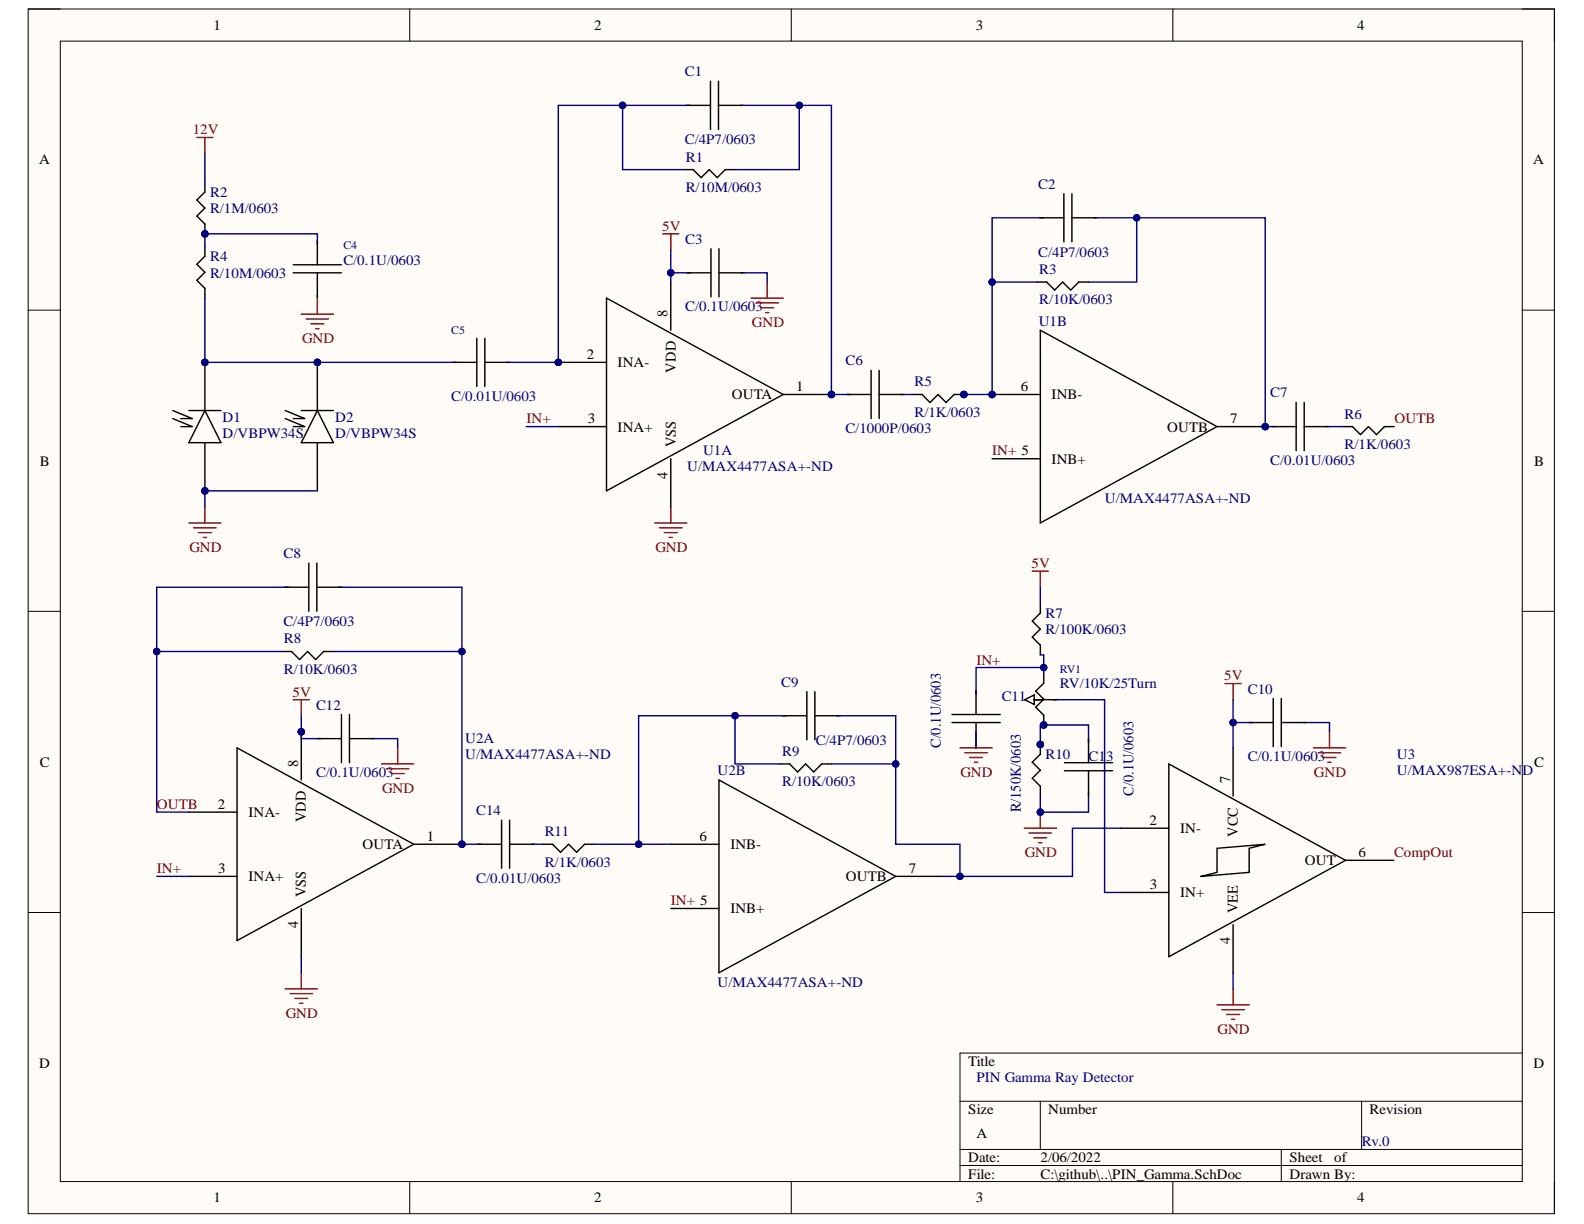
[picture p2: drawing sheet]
<svg xmlns="http://www.w3.org/2000/svg" width="279mm" height="216mm" viewBox="0 0 279 216" stroke-linecap="round" stroke-linejoin="round" font-family="sans-serif">
<defs><g id="words">
<g font-size="2.6">
<text x="117.7" y="56" transform="rotate(-90 117.7 56)">8</text>
<text x="119.2" y="65.7" transform="rotate(-90 119.2 65.7)">VDD</text>
<text x="119.2" y="78.9" transform="rotate(-90 119.2 78.9)">VSS</text>
<text x="117.7" y="84.4" transform="rotate(-90 117.7 84.4)">4</text>
<text x="52.6" y="135.3" transform="rotate(-90 52.6 135.3)">8</text>
<text x="217" y="138.1" transform="rotate(-90 217 138.1)">7</text>
<text x="54" y="145" transform="rotate(-90 54 145)">VDD</text>
<text x="218.3" y="147.6" transform="rotate(-90 218.3 147.6)">VCC</text>
<text x="54" y="158.2" transform="rotate(-90 54 158.2)">VSS</text>
<text x="218.3" y="161.1" transform="rotate(-90 218.3 161.1)">VEE</text>
<text x="52.6" y="163.7" transform="rotate(-90 52.6 163.7)">4</text>
<text x="217" y="166.5" transform="rotate(-90 217 166.5)">4</text>
</g>
<g font-size="2.6" fill="#000080">
<text x="166" y="131.9" transform="rotate(-90 166 131.9)">C/0.1U/0603</text>
<text x="180.1" y="143.3" transform="rotate(-90 180.1 143.3)">R/150K/0603</text>
<text x="200" y="140.4" transform="rotate(-90 200 140.4)">C/0.1U/0603</text>
</g>
<g font-size="2.5">
<text x="37.6" y="5.2">1</text>
<text x="104.8" y="5.2">2</text>
<text x="172.1" y="5.2">3</text>
<text x="239.4" y="5.2">4</text>
<text x="6.9" y="29">A</text>
<text x="270.4" y="29">A</text>
<text x="103.5" y="63.3">2</text>
<text x="108.9" y="64.8">INA-</text>
<text x="129.1" y="70.4">OUTA</text>
<text x="140.4" y="69">1</text>
<text x="180.1" y="69">6</text>
<text x="185.5" y="70.4">INB-</text>
<text x="103.7" y="74.7">3</text>
<text x="108.9" y="76.1">INA+</text>
<text x="205.9" y="76.1">OUTB</text>
<text x="217" y="74.7">7</text>
<text x="7" y="82.1">B</text>
<text x="185.5" y="81.8">INB+</text>
<text x="270.6" y="82.1">B</text>
<text x="7" y="135.2">C</text>
<text x="270.6" y="135.2">C</text>
<text x="38.4" y="142.7">2</text>
<text x="43.8" y="144.1">INA-</text>
<text x="63.9" y="149.8">OUTA</text>
<text x="75.3" y="148.3">1</text>
<text x="123.4" y="148.3">6</text>
<text x="128.8" y="149.8">INB-</text>
<text x="202.8" y="145.5">2</text>
<text x="208.2" y="146.9">IN-</text>
<text x="38.5" y="154">3</text>
<text x="43.8" y="155.4">INA+</text>
<text x="149.2" y="155.4">OUTB</text>
<text x="160.3" y="154">7</text>
<text x="230.2" y="152.6">OUT</text>
<text x="239.6" y="151.2">6</text>
<text x="128.8" y="161.1">INB+</text>
<text x="202.8" y="156.9">3</text>
<text x="208.2" y="158.2">IN+</text>
<text x="6.9" y="188.3">D</text>
<text x="170.8" y="188">Title</text>
<text x="270.5" y="188.3">D</text>
<text x="170.8" y="196.5">Size</text>
<text x="184.9" y="196.5">Number</text>
<text x="241.6" y="196.5">Revision</text>
<text x="172.2" y="200.8">A</text>
<text x="170.8" y="205">Date:</text>
<text x="170.8" y="207.9">File:</text>
<text x="183.6" y="205">2/06/2022</text>
<text x="183.6" y="207.9">C:\github\..\PIN_Gamma.SchDoc</text>
<text x="227.5" y="205">Sheet</text>
<text x="227.5" y="207.9">Drawn By:</text>
<text x="235.4" y="205">of</text>
<text x="37.6" y="212.1">1</text>
<text x="104.8" y="212.1">2</text>
<text x="172.1" y="212.1">3</text>
<text x="239.4" y="212.1">4</text>
</g>
<g font-size="2.5" fill="#000080">
<text x="120.8" y="13.4">C1</text>
<text x="120.8" y="25.4">C/4P7/0603</text>
<text x="121" y="28.5">R1</text>
<text x="37" y="34.8">R2</text>
<text x="121" y="33.9">R/10M/0603</text>
<text x="183.1" y="33.3">C2</text>
<text x="37" y="37.6">R/1M/0603</text>
<text x="37" y="46.1">R4</text>
<text x="60.6" y="46.7">C/0.1U/0603</text>
<text x="120.9" y="43">C3</text>
<text x="183.1" y="45.2">C/4P7/0603</text>
<text x="37" y="49">R/10M/0603</text>
<text x="183.3" y="48.3">R3</text>
<text x="183.3" y="53.7">R/10K/0603</text>
<text x="120.9" y="54.9">C/0.1U/0603</text>
<text x="183.2" y="57.4">U1B</text>
<text x="149.1" y="64.4">C6</text>
<text x="79.6" y="70.7">C/0.01U/0603</text>
<text x="161.3" y="68.2">R5</text>
<text x="224.1" y="70.1">C7</text>
<text x="39.2" y="74.4">D1</text>
<text x="39.2" y="77.2">D/VBPW34S</text>
<text x="59.1" y="74.4">D2</text>
<text x="59.1" y="77.2">D/VBPW34S</text>
<text x="149.1" y="76.4">C/1000P/0603</text>
<text x="161.3" y="73.6">R/1K/0603</text>
<text x="237.2" y="73.8">R6</text>
<text x="121.2" y="83.1">U/MAX4477ASA+-ND</text>
<text x="124" y="80.3">U1A</text>
<text x="224.1" y="82">C/0.01U/0603</text>
<text x="237.2" y="79.2">R/1K/0603</text>
<text x="194.9" y="88.8">U/MAX4477ASA+-ND</text>
<text x="50" y="98.4">C8</text>
<text x="50" y="110.4">C/4P7/0603</text>
<text x="50.1" y="113.5">R8</text>
<text x="184.4" y="109">R7</text>
<text x="184.4" y="111.9">R/100K/0603</text>
<text x="50.1" y="118.9">R/10K/0603</text>
<text x="55.7" y="125.2">C12</text>
<text x="137.8" y="121.1">C9</text>
<text x="176.7" y="123.7">C11</text>
<text x="186.9" y="121.4">RV/10K/25Turn</text>
<text x="220.1" y="122.4">C10</text>
<text x="82" y="131.1">U2A</text>
<text x="143.9" y="131.3">C/4P7/0603</text>
<text x="55.7" y="137.1">C/0.1U/0603</text>
<text x="82" y="133.9">U/MAX4477ASA+-ND</text>
<text x="126.5" y="136.8">U2B</text>
<text x="138" y="133.3">R9</text>
<text x="184.4" y="134">R10</text>
<text x="192" y="134.2">C13</text>
<text x="220.1" y="134.2">C/0.1U/0603</text>
<text x="246.4" y="133.9">U3</text>
<text x="246.4" y="136.8">U/MAX987ESA+-N</text>
<text x="268.5" y="136.8">D</text>
<text x="84" y="143.8">C14</text>
<text x="138" y="138.7">R/10K/0603</text>
<text x="96.1" y="147.5">R11</text>
<text x="84" y="155.7">C/0.01U/0603</text>
<text x="96.1" y="152.9">R/1K/0603</text>
<text x="126.5" y="174.1">U/MAX4477ASA+-ND</text>
<text x="172.2" y="190.9">PIN Gamma Ray Detector</text>
<text x="240.2" y="202.2">Rv.0</text>
</g>
<g font-size="2.5" fill="#800000">
<text x="34" y="23.7">12V</text>
<text x="116.8" y="40.7">5V</text>
<text x="132.6" y="57.7">GND</text>
<text x="53.3" y="60.5">GND</text>
<text x="92.9" y="74.7">IN+</text>
<text x="246" y="74.7">OUTB</text>
<text x="175" y="80.3">IN+ 5</text>
<text x="33.4" y="97.3">GND</text>
<text x="115.6" y="97.3">GND</text>
<text x="181.9" y="100.2">5V</text>
<text x="172.2" y="117.2">IN+</text>
<text x="51.6" y="122.9">5V</text>
<text x="216" y="120">5V</text>
<text x="169.4" y="137">GND</text>
<text x="231.8" y="137">GND</text>
<text x="27.7" y="142.7">OUTB</text>
<text x="67.4" y="139.9">GND</text>
<text x="27.7" y="154">IN+</text>
<text x="180.8" y="151.2">GND</text>
<text x="245.9" y="151.2">CompOut</text>
<text x="118.3" y="159.7">IN+ 5</text>
<text x="50.4" y="179.5">GND</text>
<text x="214.8" y="182.3">GND</text>
</g>
<g font-size="2" fill="#000080">
<text x="60.6" y="44">C4</text>
<text x="79.6" y="58.9">C5</text>
<text x="186.9" y="118.7">RV1</text>
</g>
</g></defs>
<path d="M5 1.6h269.2v212.5h-269.2z" fill-rule="evenodd" fill="#fffcf8"/>
<path d="M5 1.6h269.2v212.5h-269.2z" fill="none" stroke="#000" stroke-width=".18"/>
<path d="M10.6 7.3h257.9v201.1h-257.9z" fill-rule="evenodd" fill="#fffcf8"/>
<g fill="none" stroke="#000" stroke-width=".18">
<path d="M5 1.6h5.6M10.6 7.3h257.9v201.1h-257.9zM72.3 1.6v5.7M139.6 1.6v5.7M206.9 1.6v5.7M268.5 1.6h5.7v5.7M5 54.7h5.6M268.5 54.7h5.7M5 107.8h5.6M268.5 107.8h5.7M5 161h5.6M268.5 161h5.7"/>
<path d="M169.3 194.3h99.2M183.5 194.3v8.5M240.2 194.3v8.5M268.5 185.8h-99.2v22.6M72.3 208.4v5.7M139.6 208.4v5.7M169.3 202.8h99.2M169.3 205.6h99.2M206.9 208.4v5.7M226 202.8v5.6M274.2 208.4v5.7"/>
</g>
<g fill="none" stroke="#800000" stroke-width=".25">
<path d="M34.7 24.3h2.9M36.1 24.3v2.8M116.9 41.2h2.8M118.3 41.2v2.9M132.5 52.6h5.7M133.3 53.4h4M134.2 54.3h2.3M135 55.1h.6M135.3 49.7v2.9M33.3 92.2h5.7M34.2 93.1h3.9M35 93.9h2.3"/>
<path d="M35.9 94.8h.5M36.1 89.4v2.8M115.5 92.2h5.6M116.3 93.1h4M117.2 93.9h2.3M118 94.8h.6M118.3 89.4v2.8M51.7 123.4h2.9M53.1 123.4v2.9M67.3 134.7h5.7M68.2 135.6h3.9M69 136.4h2.3"/>
<path d="M69.9 137.3h.5M70.1 131.9v2.8M231.7 131.9h5.6M232.5 132.8h4M233.4 133.6h2.2M234.2 134.5h.6M234.5 129.1v2.8M50.3 174.4h5.7M51.2 175.3h3.9M52 176.1h2.3M52.9 177h.5M53.1 171.6v2.8"/>
<path d="M214.7 177.3h5.6M215.5 178.1h4M216.4 178.9h2.2M217.2 179.8h.6M217.5 174.4v2.9"/>
</g>
<g fill="none" stroke="#000" stroke-width=".25">
<path d="M121.1 18.6h4.2M125.3 14.3v8.5M126.7 14.3v8.5M126.7 18.6h4.5M120.5 29.9h.6M121.2 29.9h1.1M122.3 29.9l1.4 1.4 1.4-1.4 1.4 1.4 1.4-1.4M127.9 29.9h1.1M129.1 29.9h.6M183.4 38.4h4.3M187.7 34.2v8.5M189.1 34.2v8.5"/>
<path d="M189.1 38.4h4.4M121.1 48.1h4.3M125.4 43.9v8.5M126.8 43.9v8.5M126.8 48.1h4.5M54.5 99.3v8.5M55.9 99.3v8.5M50.2 103.6h4.3M55.9 103.6h4.4M56 130.3h4.2M60.2 126v8.5M61.6 126v8.5"/>
<path d="M61.6 130.3h4.5M138.1 126.3h4.2M142.3 122v8.5M143.7 122v8.5M143.7 126.3h4.5M220.3 127.5h4.3M224.6 123.2v8.5M226 123.2v8.5M226 127.5h4.5"/>
</g>
<circle cx="170" cy="69.6" r=".57" fill="#000080"/>
<circle cx="170" cy="69.6" r=".57" fill="none" stroke="#000080" stroke-width=".18"/>
<path d="M169.5 69.6h.5" fill="none" stroke="#000" stroke-width=".25"/>
<circle cx="170" cy="69.6" r=".57" fill="#000080"/>
<circle cx="170" cy="69.6" r=".57" fill="none" stroke="#000080" stroke-width=".18"/>
<g fill="none" stroke="#000" stroke-width=".25">
<path d="M182.9 49.7h.5M183.5 49.7h1.2M184.6 49.7l1.4 1.5 1.4-1.5 1.5 1.5 1.4-1.5M190.2 49.7h1.1M191.4 49.7h.6M149.4 69.6h4.3M153.7 65.3v8.5M155.1 69.6h4.4M155.1 65.3v8.5M160.9 69.6h.6M161.6 69.6h1.1M162.6 69.6l1.4 1.4 1.5-1.4 1.4 1.4 1.4-1.4h1.1"/>
<path d="M224.4 75.2h4.2M228.6 71v8.5M230 71v8.5M230 75.2h4.5M236.8 75.2h.6M237.5 75.2h1.1M238.5 75.2l1.5 1.5 1.4-1.5 1.4 1.5 1.4-1.5M244.2 75.2h1.1M245.4 75.2h.5M49.7 114.9h.6M50.4 114.9h1.1M51.4 114.9l1.4 1.4 1.5-1.4 1.4 1.4 1.4-1.4"/>
<path d="M57 114.9h1.2M58.3 114.9h.5M137.6 134.7h.5M138.2 134.7h1.1M139.3 134.7l1.4 1.5 1.4-1.5 1.4 1.5 1.4-1.5M144.9 134.7h1.1M146.1 134.7h.6M84.2 148.9h4.3M88.5 144.7v8.5M89.9 144.7v8.5M89.9 148.9h4.5M95.7 148.9h.6"/>
<path d="M96.4 148.9h1.1M97.5 148.9l1.4 1.4 1.4-1.4 1.4 1.4 1.4-1.4M103.1 148.9h1.1M104.3 148.9h.5"/>
</g>
<path d="M216.1 120.6h2.8M217.5 120.6v2.8" fill="none" stroke="#800000" stroke-width=".25"/>
<circle cx="183.5" cy="131.3" r=".57" fill="#000080"/>
<circle cx="183.5" cy="131.3" r=".57" fill="none" stroke="#000080" stroke-width=".18"/>
<path d="M183.5 131.3v.6M183.5 139.9v.5" fill="none" stroke="#000" stroke-width=".25"/>
<circle cx="183.5" cy="131.3" r=".57" fill="#000080"/>
<circle cx="183.5" cy="131.3" r=".57" fill="none" stroke="#000080" stroke-width=".18"/>
<path d="M167.9 127.5h8.5M167.9 126h8.5M172.2 121.8v4.2M172.2 127.5v4.4M183.5 132v1.1M183.5 138.7v1.1M183.5 133l-1.4 1.4 1.4 1.5-1.4 1.4 1.4 1.4M187.8 135.9h8.5M187.8 134.5h8.5M192 130.3v4.2M192 135.9v4.5" fill="none" stroke="#000" stroke-width=".25"/>
<path d="M169.3 131.9h5.7M170.2 132.8h3.9M171 133.6h2.3M171.9 134.5h.5M172.2 129.1v2.8M180.7 146.1h5.6M181.5 146.9h4M182.4 147.8h2.2M183.2 148.6h.6M183.5 143.3v2.8" fill="none" stroke="#800000" stroke-width=".25"/>
<circle cx="183.5" cy="143.2" r=".57" fill="#000080"/>
<circle cx="183.5" cy="143.2" r=".57" fill="none" stroke="#000080" stroke-width=".18"/>
<circle cx="98.5" cy="63.9" r=".57" fill="#000080"/>
<circle cx="98.5" cy="63.9" r=".57" fill="none" stroke="#000080" stroke-width=".18"/>
<circle cx="146.7" cy="69.6" r=".57" fill="#000080"/>
<circle cx="146.7" cy="69.6" r=".57" fill="none" stroke="#000080" stroke-width=".18"/>
<path d="M107 52.6l31.2 17-31.2 17zM98.5 63.9h8.5" fill="none" stroke="#000" stroke-width=".25"/>
<circle cx="98.5" cy="63.9" r=".57" fill="#000080"/>
<circle cx="98.5" cy="63.9" r=".57" fill="none" stroke="#000080" stroke-width=".18"/>
<path d="M98.5 75.2h8.5M138.2 69.6h8.5" fill="none" stroke="#000" stroke-width=".25"/>
<circle cx="146.7" cy="69.6" r=".57" fill="#000080"/>
<circle cx="146.7" cy="69.6" r=".57" fill="none" stroke="#000080" stroke-width=".18"/>
<path d="M118.3 49.7v8.5M118.3 80.9v8.5" fill="none" stroke="#000" stroke-width=".25"/>
<circle cx="175" cy="69.6" r=".57" fill="#000080"/>
<circle cx="175" cy="69.6" r=".57" fill="none" stroke="#000080" stroke-width=".18"/>
<circle cx="223.2" cy="75.3" r=".57" fill="#000080"/>
<circle cx="223.2" cy="75.3" r=".57" fill="none" stroke="#000080" stroke-width=".18"/>
<path d="M183.5 58.2l31.2 17-31.2 17zM175 69.6h8.5" fill="none" stroke="#000" stroke-width=".25"/>
<circle cx="175" cy="69.6" r=".57" fill="#000080"/>
<circle cx="175" cy="69.6" r=".57" fill="none" stroke="#000080" stroke-width=".18"/>
<path d="M214.7 75.2h8.5M175 80.9h8.5" fill="none" stroke="#000" stroke-width=".25"/>
<circle cx="223.2" cy="75.3" r=".57" fill="#000080"/>
<circle cx="223.2" cy="75.3" r=".57" fill="none" stroke="#000080" stroke-width=".18"/>
<circle cx="81.5" cy="148.9" r=".57" fill="#000080"/>
<circle cx="81.5" cy="148.9" r=".57" fill="none" stroke="#000080" stroke-width=".18"/>
<circle cx="53.1" cy="129.1" r=".57" fill="#000080"/>
<circle cx="53.1" cy="129.1" r=".57" fill="none" stroke="#000080" stroke-width=".18"/>
<path d="M41.8 131.9l31.2 17-31.2 17zM33.3 143.2h8.5M33.3 154.6h8.5M73 148.9h8.5" fill="none" stroke="#000" stroke-width=".25"/>
<circle cx="81.5" cy="148.9" r=".57" fill="#000080"/>
<circle cx="81.5" cy="148.9" r=".57" fill="none" stroke="#000080" stroke-width=".18"/>
<path d="M53.1 129.1v8.5" fill="none" stroke="#000" stroke-width=".25"/>
<circle cx="53.1" cy="129.1" r=".57" fill="#000080"/>
<circle cx="53.1" cy="129.1" r=".57" fill="none" stroke="#000080" stroke-width=".18"/>
<path d="M126.8 137.6l31.2 17-31.2 17zM206.2 134.8l31.1 17-31.1 17zM217.5 131.9v8.5M118.3 148.9h8.5M158 154.6h8.5M197.7 146.1h8.5M197.7 157.4h8.5M214.7 149.6l8.5-.7-2.9 .7v4.3l-8.5 .7 2.9-.7zM237.3 151.8h8.5M53.1 160.2v8.5M118.3 160.2h8.5M217.5 163.1v8.5" fill="none" stroke="#000" stroke-width=".25"/>
<circle cx="56" cy="63.9" r=".57" fill="#000080"/>
<circle cx="56" cy="63.9" r=".57" fill="none" stroke="#000080" stroke-width=".18"/>
<path d="M50.3 73.8l3.4 1.4h-2M53.1 72.4h5.7M56 72.4l2.8 5.7h-5.7zM56 63.9v8.5M56 78.1v8.5" fill="none" stroke="#000" stroke-width=".25"/>
<circle cx="56" cy="63.9" r=".57" fill="#000080"/>
<circle cx="56" cy="63.9" r=".57" fill="none" stroke="#000080" stroke-width=".18"/>
<path d="M50.3 72.4l3.4 1.4h-2" fill="none" stroke="#000" stroke-width=".25"/>
<circle cx="36.1" cy="86.6" r=".57" fill="#000080"/>
<circle cx="36.1" cy="86.6" r=".57" fill="none" stroke="#000080" stroke-width=".18"/>
<circle cx="36.1" cy="63.9" r=".57" fill="#000080"/>
<circle cx="36.1" cy="63.9" r=".57" fill="none" stroke="#000080" stroke-width=".18"/>
<path d="M30.5 73.8l3.4 1.4h-2M33.3 72.4h5.7M36.1 72.4l2.9 5.7h-5.7zM36.1 78.1v8.5" fill="none" stroke="#000" stroke-width=".25"/>
<circle cx="36.1" cy="86.6" r=".57" fill="#000080"/>
<circle cx="36.1" cy="86.6" r=".57" fill="none" stroke="#000080" stroke-width=".18"/>
<path d="M36.1 63.9v8.5" fill="none" stroke="#000" stroke-width=".25"/>
<circle cx="36.1" cy="63.9" r=".57" fill="#000080"/>
<circle cx="36.1" cy="63.9" r=".57" fill="none" stroke="#000080" stroke-width=".18"/>
<path d="M30.5 72.4l3.4 1.4h-2" fill="none" stroke="#000" stroke-width=".25"/>
<circle cx="36.1" cy="41.2" r=".57" fill="#000080"/>
<circle cx="36.1" cy="41.2" r=".57" fill="none" stroke="#000080" stroke-width=".18"/>
<path d="M36.1 40.7v.5" fill="none" stroke="#000" stroke-width=".25"/>
<circle cx="36.1" cy="41.2" r=".57" fill="#000080"/>
<circle cx="36.1" cy="41.2" r=".57" fill="none" stroke="#000080" stroke-width=".18"/>
<path d="M36.1 32.1v.6M36.1 32.8v1.1M36.1 33.9l-1.4 1.4 1.4 1.4-1.4 1.4 1.4 1.4v1.1M36.1 43.5v.5M36.1 44.1v1.1M36.1 45.2l-1.4 1.4 1.4 1.4-1.4 1.4 1.4 1.4v1.2M36.1 52v.6M183.5 106.4v.6M183.5 107.1v1.1M183.5 113.8v1.1M183.5 115v.5M183.5 108.1l-1.4 1.5 1.4 1.4-1.4 1.4 1.4 1.4" fill="none" stroke="#000" stroke-width=".25"/>
<path d="M182.1 100.7h2.8M183.5 100.7v2.9" fill="none" stroke="#800000" stroke-width=".25"/>
<circle cx="184.1" cy="127.9" r=".57" fill="#000080"/>
<circle cx="184.1" cy="127.9" r=".57" fill="none" stroke="#000080" stroke-width=".18"/>
<path d="M184.1 127.3v.6" fill="none" stroke="#000" stroke-width=".25"/>
<circle cx="184.1" cy="127.9" r=".57" fill="#000080"/>
<circle cx="184.1" cy="127.9" r=".57" fill="none" stroke="#000080" stroke-width=".18"/>
<g fill="none" stroke="#000" stroke-width=".25">
<path d="M51.7 48.1h8.5M51.7 46.7h8.5M56 42.5v4.2M56 48.1v4.5M84.1 59.7v8.5M85.5 59.7v8.5M79.9 63.9h4.2M85.5 63.9h4.5M184.1 118.8v.5M184.1 119.4v1.1M180.8 123.4l1.6-.8v.8h1.7h-1.7v.9zM184.1 126.1v1.1"/>
<path d="M184.1 120.5l-1.4 1.4 1.4 1.4-1.4 1.4 1.4 1.5M184.1 123.4h2.2"/>
</g>
<path d="M53.1 55.4h5.7M54 56.3h4M54.8 57.1h2.3M55.7 58h.6M56 52.6v2.8" fill="none" stroke="#800000" stroke-width=".25"/>
<path d="M56 86.6h-19.9v2.8" fill="none" stroke="#000080" stroke-width=".25"/>
<circle cx="36.1" cy="86.6" r=".57" fill="#000080"/>
<circle cx="36.1" cy="86.6" r=".57" fill="none" stroke="#000080" stroke-width=".18"/>
<path d="M118.3 48.1v1.6M131.3 48.1h4v1.6" fill="none" stroke="#000080" stroke-width=".25"/>
<circle cx="118.3" cy="48.1" r=".57" fill="#000080"/>
<circle cx="118.3" cy="48.1" r=".57" fill="none" stroke="#000080" stroke-width=".18"/>
<path d="M118.3 44.1v4h2.9" fill="none" stroke="#000080" stroke-width=".25"/>
<circle cx="118.3" cy="48.1" r=".57" fill="#000080"/>
<circle cx="118.3" cy="48.1" r=".57" fill="none" stroke="#000080" stroke-width=".18"/>
<path d="M175 49.7h7.9M66.1 130.3h4v1.6M230.5 127.5h4v1.6" fill="none" stroke="#000080" stroke-width=".25"/>
<circle cx="175" cy="49.8" r=".57" fill="#000080"/>
<circle cx="175" cy="49.8" r=".57" fill="none" stroke="#000080" stroke-width=".18"/>
<path d="M53.1 126.3v4h3" fill="none" stroke="#000080" stroke-width=".25"/>
<circle cx="53.1" cy="129.1" r=".57" fill="#000080"/>
<circle cx="53.1" cy="129.1" r=".57" fill="none" stroke="#000080" stroke-width=".18"/>
<path d="M58.8 114.9h22.7M27.6 154.6h5.7" fill="none" stroke="#000080" stroke-width=".25"/>
<circle cx="81.5" cy="114.9" r=".57" fill="#000080"/>
<circle cx="81.5" cy="114.9" r=".57" fill="none" stroke="#000080" stroke-width=".18"/>
<path d="M193.5 38.4h29.7v36.8h1.3M53.1 168.7v2.9" fill="none" stroke="#000080" stroke-width=".25"/>
<circle cx="223.2" cy="75.3" r=".57" fill="#000080"/>
<circle cx="223.2" cy="75.3" r=".57" fill="none" stroke="#000080" stroke-width=".18"/>
<circle cx="200.5" cy="38.4" r=".57" fill="#000080"/>
<circle cx="200.5" cy="38.4" r=".57" fill="none" stroke="#000080" stroke-width=".18"/>
<path d="M60.3 103.6h21.2v45.3h2.8" fill="none" stroke="#000080" stroke-width=".25"/>
<circle cx="81.5" cy="148.9" r=".57" fill="#000080"/>
<circle cx="81.5" cy="148.9" r=".57" fill="none" stroke="#000080" stroke-width=".18"/>
<circle cx="81.5" cy="114.9" r=".57" fill="#000080"/>
<circle cx="81.5" cy="114.9" r=".57" fill="none" stroke="#000080" stroke-width=".18"/>
<path d="M129.7 126.3v8.4h7.9" fill="none" stroke="#000080" stroke-width=".25"/>
<circle cx="129.7" cy="126.2" r=".57" fill="#000080"/>
<circle cx="129.7" cy="126.2" r=".57" fill="none" stroke="#000080" stroke-width=".18"/>
<path d="M217.5 127.5v4.4" fill="none" stroke="#000080" stroke-width=".25"/>
<circle cx="217.5" cy="127.5" r=".57" fill="#000080"/>
<circle cx="217.5" cy="127.5" r=".57" fill="none" stroke="#000080" stroke-width=".18"/>
<path d="M217.5 123.4v4.1h2.9M217.5 171.6v2.8" fill="none" stroke="#000080" stroke-width=".25"/>
<circle cx="217.5" cy="127.5" r=".57" fill="#000080"/>
<circle cx="217.5" cy="127.5" r=".57" fill="none" stroke="#000080" stroke-width=".18"/>
<path d="M138.2 126.3h-25.6v22.6" fill="none" stroke="#000080" stroke-width=".25"/>
<circle cx="129.7" cy="126.2" r=".57" fill="#000080"/>
<circle cx="129.7" cy="126.2" r=".57" fill="none" stroke="#000080" stroke-width=".18"/>
<circle cx="112.7" cy="148.9" r=".57" fill="#000080"/>
<circle cx="112.7" cy="148.9" r=".57" fill="none" stroke="#000080" stroke-width=".18"/>
<path d="M50.3 103.6h-22.7v11.3h22.1" fill="none" stroke="#000080" stroke-width=".25"/>
<circle cx="27.6" cy="114.9" r=".57" fill="#000080"/>
<circle cx="27.6" cy="114.9" r=".57" fill="none" stroke="#000080" stroke-width=".18"/>
<path d="M183.5 38.4h-8.5v31.2h-5.1" fill="none" stroke="#000080" stroke-width=".25"/>
<circle cx="175" cy="49.8" r=".57" fill="#000080"/>
<circle cx="175" cy="49.8" r=".57" fill="none" stroke="#000080" stroke-width=".18"/>
<circle cx="175" cy="69.6" r=".57" fill="#000080"/>
<circle cx="175" cy="69.6" r=".57" fill="none" stroke="#000080" stroke-width=".18"/>
<circle cx="170" cy="69.6" r=".57" fill="#000080"/>
<circle cx="170" cy="69.6" r=".57" fill="none" stroke="#000080" stroke-width=".18"/>
<path d="M121.1 18.6h-22.6v45.3h-8.5" fill="none" stroke="#000080" stroke-width=".25"/>
<circle cx="109.8" cy="18.6" r=".57" fill="#000080"/>
<circle cx="109.8" cy="18.6" r=".57" fill="none" stroke="#000080" stroke-width=".18"/>
<circle cx="98.5" cy="63.9" r=".57" fill="#000080"/>
<circle cx="98.5" cy="63.9" r=".57" fill="none" stroke="#000080" stroke-width=".18"/>
<path d="M109.8 18.6v11.3h10.7" fill="none" stroke="#000080" stroke-width=".25"/>
<circle cx="109.8" cy="18.6" r=".57" fill="#000080"/>
<circle cx="109.8" cy="18.6" r=".57" fill="none" stroke="#000080" stroke-width=".18"/>
<path d="M131.2 18.6h15.5v51h2.8" fill="none" stroke="#000080" stroke-width=".25"/>
<circle cx="141" cy="18.6" r=".57" fill="#000080"/>
<circle cx="141" cy="18.6" r=".57" fill="none" stroke="#000080" stroke-width=".18"/>
<circle cx="146.7" cy="69.6" r=".57" fill="#000080"/>
<circle cx="146.7" cy="69.6" r=".57" fill="none" stroke="#000080" stroke-width=".18"/>
<path d="M141 18.6v11.3h-11.3" fill="none" stroke="#000080" stroke-width=".25"/>
<circle cx="141" cy="18.6" r=".57" fill="#000080"/>
<circle cx="141" cy="18.6" r=".57" fill="none" stroke="#000080" stroke-width=".18"/>
<path d="M200.5 38.4v11.3h-8.5" fill="none" stroke="#000080" stroke-width=".25"/>
<circle cx="200.5" cy="38.4" r=".57" fill="#000080"/>
<circle cx="200.5" cy="38.4" r=".57" fill="none" stroke="#000080" stroke-width=".18"/>
<path d="M27.6 114.9v28.3h5.7" fill="none" stroke="#000080" stroke-width=".25"/>
<circle cx="27.6" cy="114.9" r=".57" fill="#000080"/>
<circle cx="27.6" cy="114.9" r=".57" fill="none" stroke="#000080" stroke-width=".18"/>
<path d="M183.5 140.4v2.9h8.5v-2.9" fill="none" stroke="#000080" stroke-width=".25"/>
<circle cx="183.5" cy="143.2" r=".57" fill="#000080"/>
<circle cx="183.5" cy="143.2" r=".57" fill="none" stroke="#000080" stroke-width=".18"/>
<path d="M172.2 129.1v2.8M197.7 146.1h-8.5v8.5h-22.7" fill="none" stroke="#000080" stroke-width=".25"/>
<circle cx="169.3" cy="154.6" r=".57" fill="#000080"/>
<circle cx="169.3" cy="154.6" r=".57" fill="none" stroke="#000080" stroke-width=".18"/>
<path d="M146.7 134.7h11.3" fill="none" stroke="#000080" stroke-width=".25"/>
<circle cx="158" cy="134.7" r=".57" fill="#000080"/>
<circle cx="158" cy="134.7" r=".57" fill="none" stroke="#000080" stroke-width=".18"/>
<path d="M148.2 126.3h9.8v22.6h11.3v5.7" fill="none" stroke="#000080" stroke-width=".25"/>
<circle cx="158" cy="134.7" r=".57" fill="#000080"/>
<circle cx="158" cy="134.7" r=".57" fill="none" stroke="#000080" stroke-width=".18"/>
<circle cx="169.3" cy="154.6" r=".57" fill="#000080"/>
<circle cx="169.3" cy="154.6" r=".57" fill="none" stroke="#000080" stroke-width=".18"/>
<path d="M36.1 27.1v5M36.1 52.6v11.3h43.8M159.5 69.6h1.4M234.5 75.2h2.3" fill="none" stroke="#000080" stroke-width=".25"/>
<circle cx="56" cy="63.9" r=".57" fill="#000080"/>
<circle cx="56" cy="63.9" r=".57" fill="none" stroke="#000080" stroke-width=".18"/>
<circle cx="36.1" cy="63.9" r=".57" fill="#000080"/>
<circle cx="36.1" cy="63.9" r=".57" fill="none" stroke="#000080" stroke-width=".18"/>
<path d="M94.4 148.9h1.3M104.8 148.9h13.5" fill="none" stroke="#000080" stroke-width=".25"/>
<circle cx="112.7" cy="148.9" r=".57" fill="#000080"/>
<circle cx="112.7" cy="148.9" r=".57" fill="none" stroke="#000080" stroke-width=".18"/>
<path d="M183.5 103.6v2.8M192 130.4v-2.5h-8.5v4" fill="none" stroke="#000080" stroke-width=".25"/>
<circle cx="184.1" cy="127.9" r=".57" fill="#000080"/>
<circle cx="184.1" cy="127.9" r=".57" fill="none" stroke="#000080" stroke-width=".18"/>
<circle cx="183.5" cy="131.3" r=".57" fill="#000080"/>
<circle cx="183.5" cy="131.3" r=".57" fill="none" stroke="#000080" stroke-width=".18"/>
<path d="M183.5 115.5h.6v3.3" fill="none" stroke="#000080" stroke-width=".25"/>
<circle cx="184.1" cy="117.8" r=".57" fill="#000080"/>
<circle cx="184.1" cy="117.8" r=".57" fill="none" stroke="#000080" stroke-width=".18"/>
<path d="M184.1 117.7h-11.9v4.2M186.3 123.4h8.5v34h2.9" fill="none" stroke="#000080" stroke-width=".25"/>
<circle cx="184.1" cy="117.8" r=".57" fill="#000080"/>
<circle cx="184.1" cy="117.8" r=".57" fill="none" stroke="#000080" stroke-width=".18"/>
<path d="M56 42.5v-1.3h-19.9v2.3M92.8 75.2h5.7" fill="none" stroke="#000080" stroke-width=".25"/>
<circle cx="36.1" cy="41.2" r=".57" fill="#000080"/>
<circle cx="36.1" cy="41.2" r=".57" fill="none" stroke="#000080" stroke-width=".18"/>
<use href="#words"/>
</svg>
